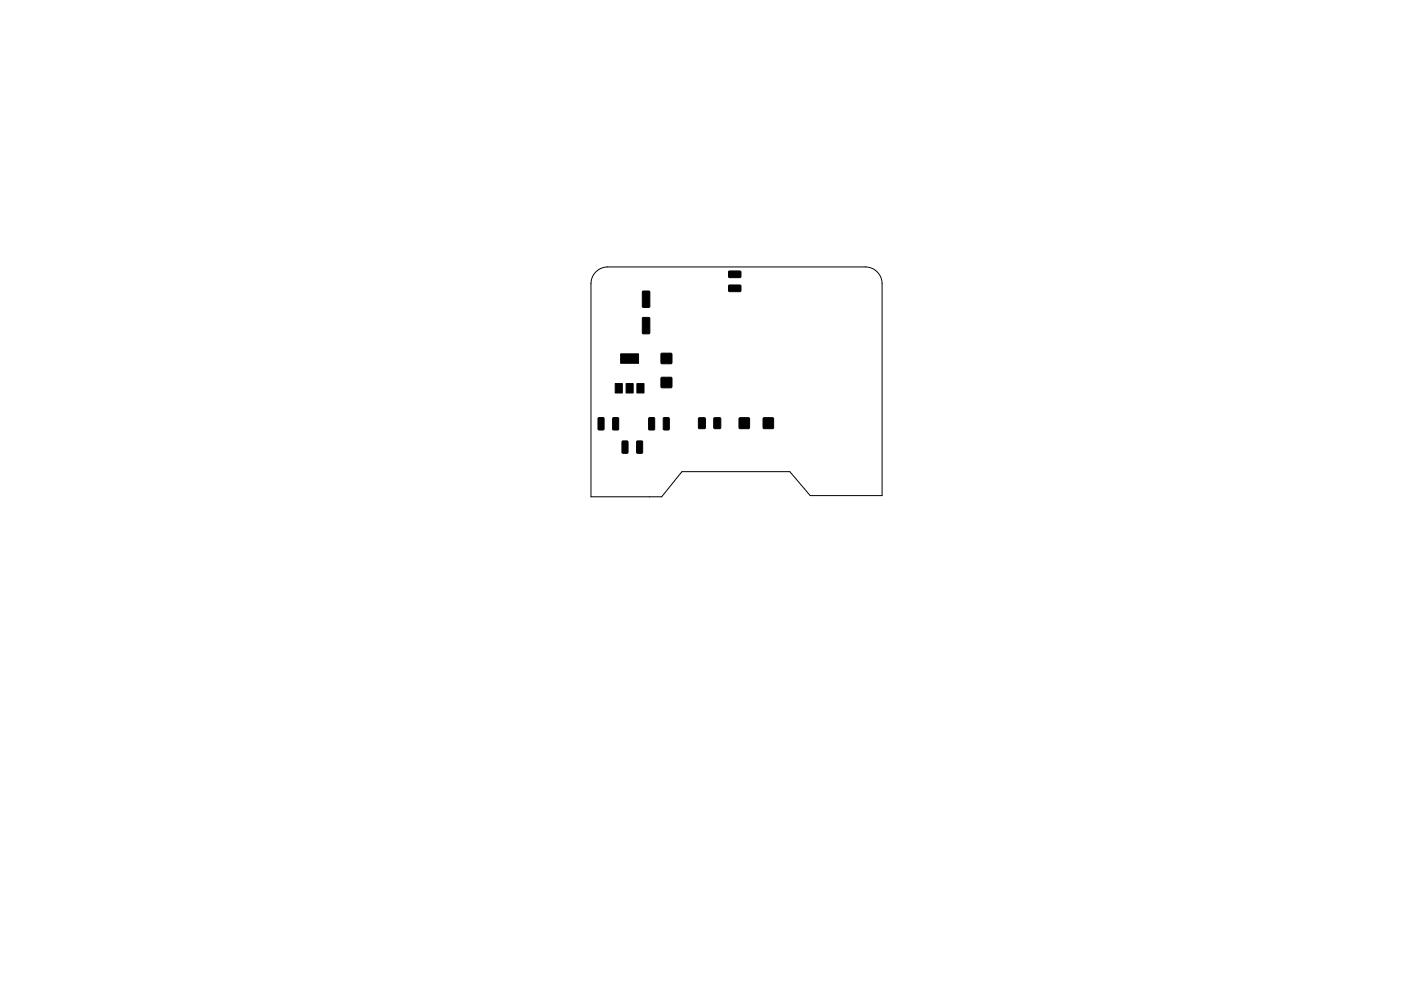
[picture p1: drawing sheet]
<svg xmlns="http://www.w3.org/2000/svg" width="297mm" height="210mm" viewBox="0 0 297 210" stroke-linecap="round" stroke-linejoin="round" font-family="sans-serif">
<path d="M126.3 57.7a3.6 3.6 0 0 1 2.6-1.1h54.6a3.6 3.6 0 0 1 3.5 3.6v45h-15.2l-4.3-5.1h-22.9l-4.3 5.3h-15v-45.2a3.6 3.6 0 0 1 1-2.5z" fill="none" stroke="#000" stroke-width=".21"/>
<g fill="#000" stroke="#000" stroke-width=".21">
<path d="M154.5 57.6l2.4-.1 .2 .2v1.1l-.2 .1h-2.3l-.1-.2zM131.6 75.1h3.8v2h-3.8zM136.3 61.8l1.3-.1 .2 .2v3.1l-.2 .2h-1.2l-.2-.1zM136.3 67.4l1.3-.1 .2 .2v3.1l-.2 .2h-1.2l-.2-.1zM140.2 75h2.2v2.1h-2.2zM154.5 60.5h2.4l.2 .2v1l-.2 .2h-2.3l-.1-.2zM126.9 88.7l1-.1 .2 .1v2.3l-.2 .2h-.9l-.2-.1zM130 88.7l1-.1 .2 .1v2.3l-.2 .2h-.9l-.2-.1zM130.4 81.4h1.5v2h-1.5zM131.9 93.6l1-.1 .2 .2 .1 2.3-.2 .2h-.9l-.2-.2zM132.7 81.4h1.5v2h-1.5zM135 81.4h1.5v2h-1.5z"/>
<path d="M135 93.6l1-.1 .2 .2 .1 2.3-.2 .2h-.9l-.2-.2zM137.6 88.7l1-.1 .2 .1v2.3l-.1 .2h-1l-.2-.1zM140.2 80.1h2.2v2.1h-2.2zM140.7 88.7l1-.1 .2 .1v2.3l-.1 .2h-1l-.2-.1zM148.1 88.7l1.2-.1 .2 .1 .1 2-.2 .2-1.1 .1-.2-.2zM151.4 88.7l1.2-.1 .2 .1v2l-.1 .2-1.2 .1-.2-.2zM156.7 88.7h2.2v2.2h-2.2zM161.8 88.7h2.2v2.2h-2.2z"/>
</g>
</svg>
